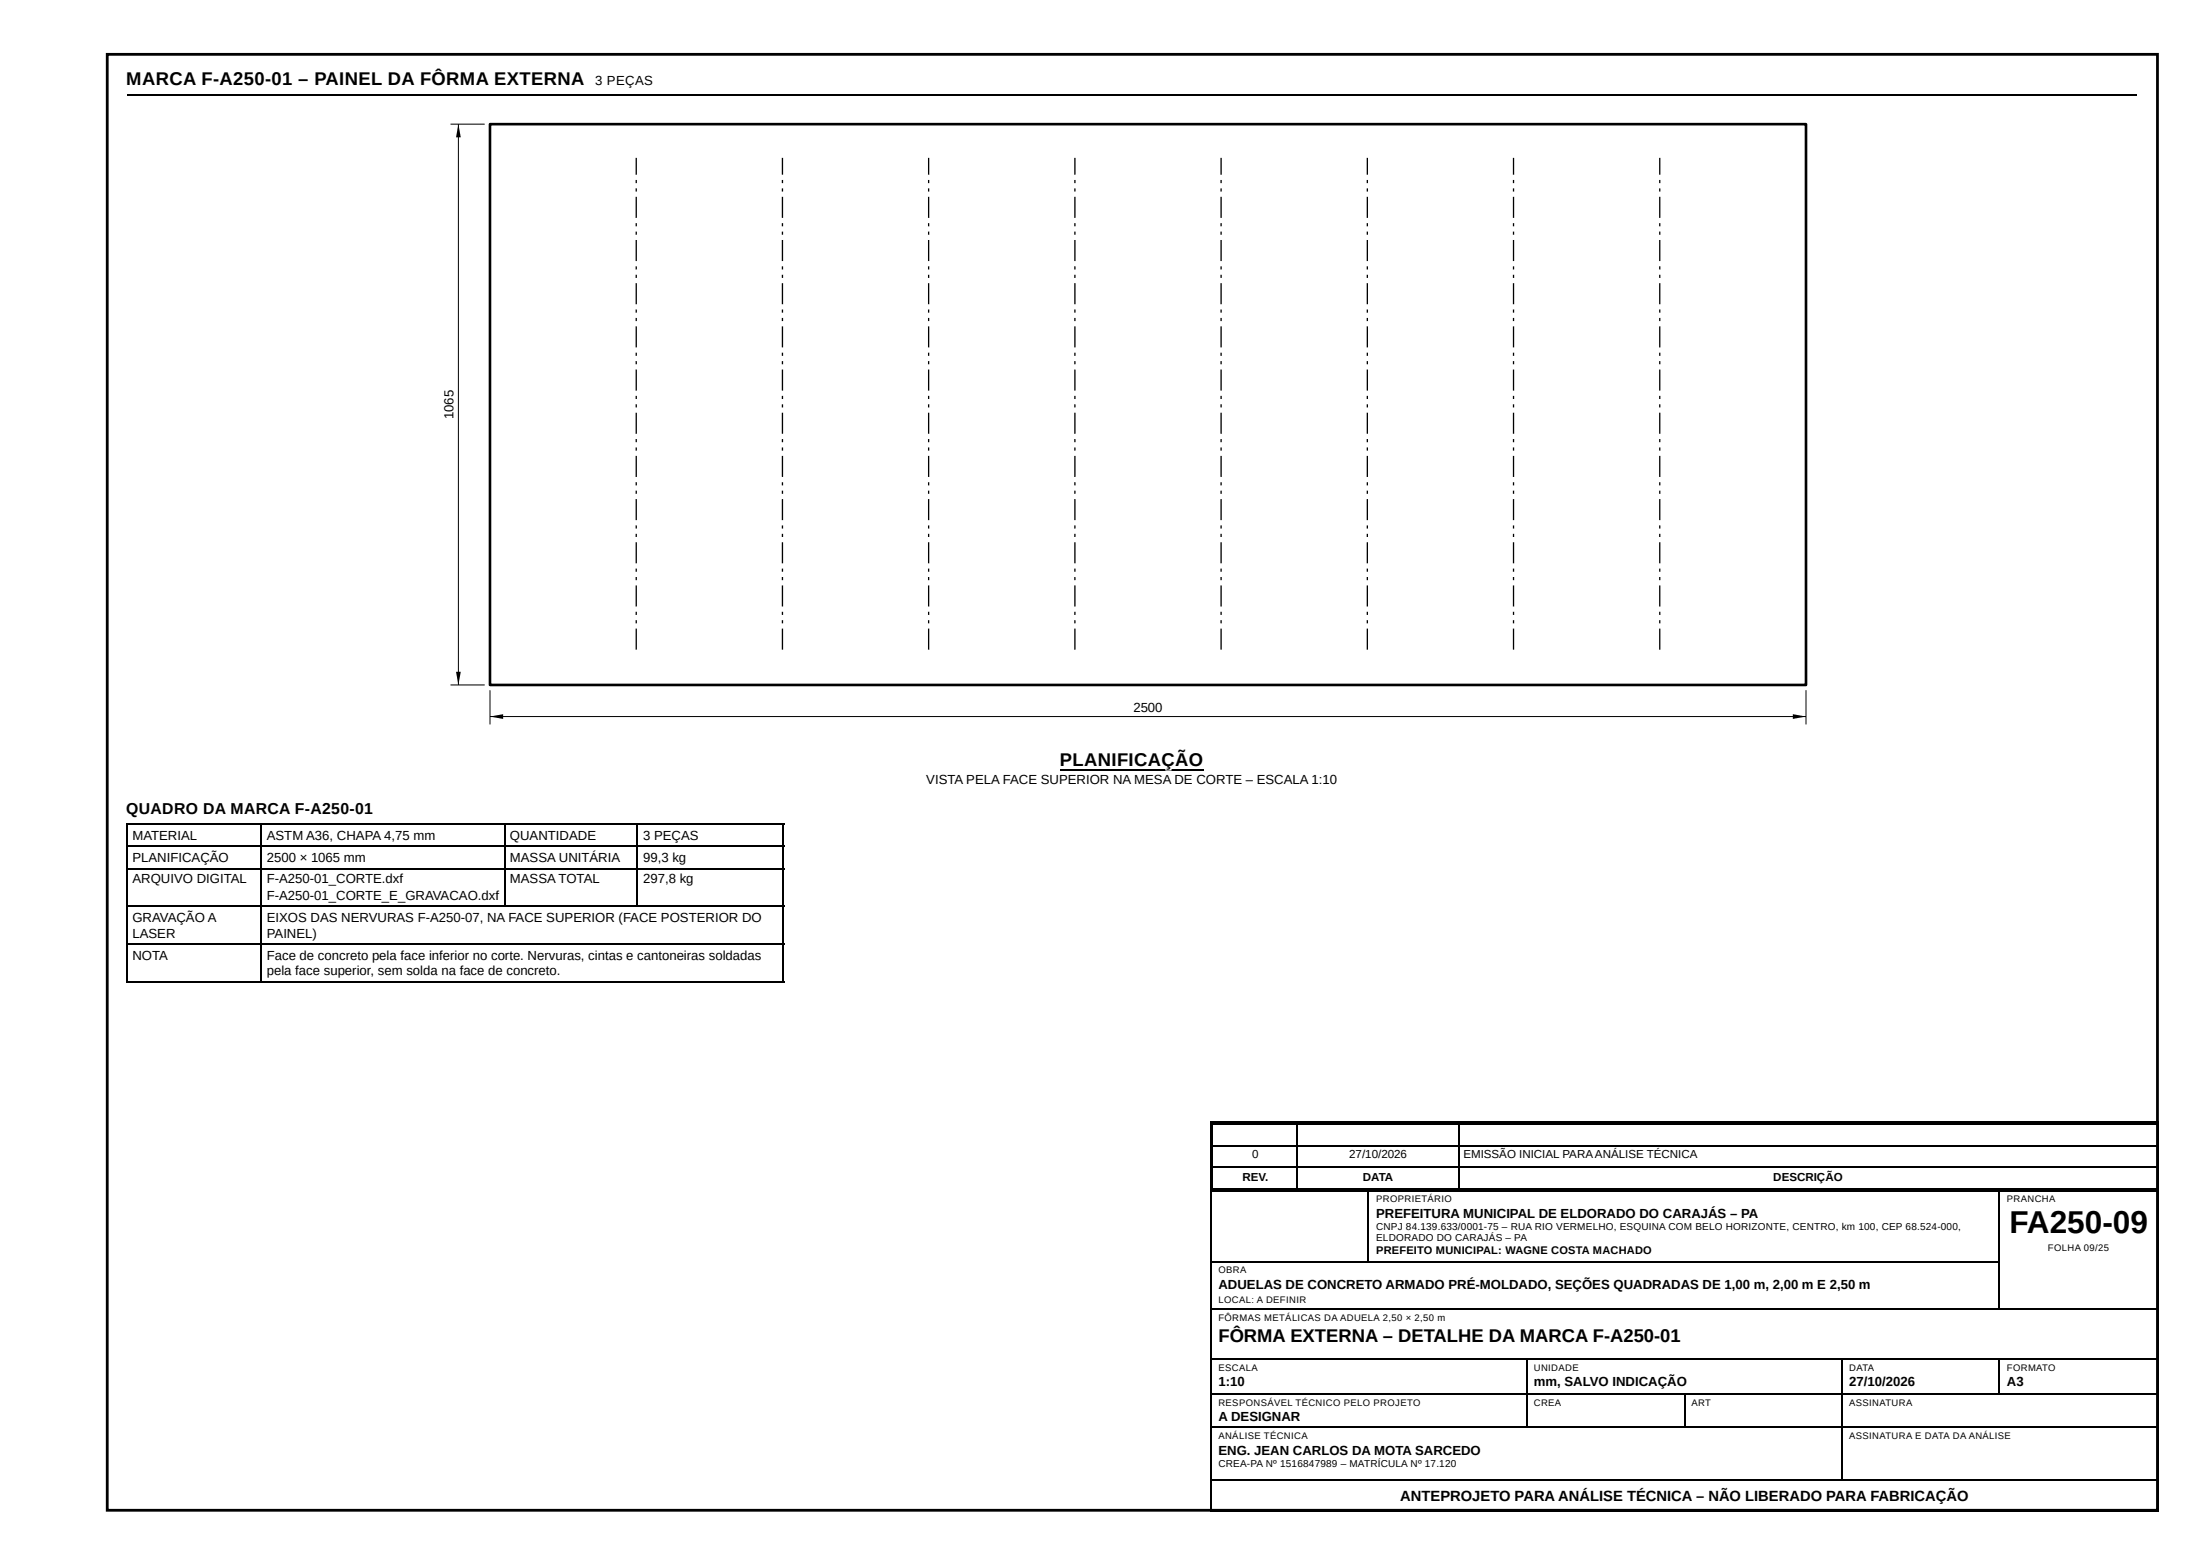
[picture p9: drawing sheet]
<svg xmlns="http://www.w3.org/2000/svg" width="420mm" height="297mm" viewBox="0 0 420 297" stroke-linecap="round" stroke-linejoin="round" font-family="sans-serif">
<defs><g id="words">
<text font-size="6" x="381.7" y="234.2">FA250-09</text>
<g font-size="3.5">
<text x="24" y="16.1">MARCA F-A250-01 – PAINEL DA FÔRMA EXTERNA</text>
<text x="201.4" y="145.5">PLANIFICAÇÃO</text>
<text x="231.5" y="254.8">FÔRMA EXTERNA – DETALHE DA MARCA F-A250-01</text>
</g>
<text font-size="3" x="24" y="154.5">QUADRO DA MARCA F-A250-01</text>
<text font-size="2.8" x="266" y="285">ANTEPROJETO PARA ANÁLISE TÉCNICA – NÃO LIBERADO PARA FABRICAÇÃO</text>
<g font-size="2.5">
<text x="113.1" y="16.1">3 PEÇAS</text>
<text x="176" y="149">VISTA PELA FACE SUPERIOR NA MESA DE CORTE – ESCALA 1:10</text>
<text x="25.2" y="159.5">MATERIAL</text>
<text x="50.7" y="159.5">ASTM A36, CHAPA 4,75 mm</text>
<text x="96.9" y="159.5">QUANTIDADE</text>
<text x="122.2" y="159.5">3 PEÇAS</text>
<text x="25.2" y="163.8">PLANIFICAÇÃO</text>
<text x="25.2" y="167.7">ARQUIVO DIGITAL</text>
<text x="50.7" y="163.8">2500 × 1065 mm</text>
<text x="50.7" y="167.7">F-A250-01_CORTE.dxf</text>
<text x="96.9" y="163.8">MASSA UNITÁRIA</text>
<text x="96.9" y="167.7">MASSA TOTAL</text>
<text x="122.2" y="163.8">99,3 kg</text>
<text x="122.2" y="167.7">297,8 kg</text>
<text x="50.7" y="170.9">F-A250-01_CORTE_E_GRAVACAO.dxf</text>
<text x="25.2" y="175.2">GRAVAÇÃO A</text>
<text x="25.2" y="178.1">LASER</text>
<text x="50.7" y="175.2">EIXOS DAS NERVURAS F-A250-07, NA FACE SUPERIOR (FACE POSTERIOR DO</text>
<text x="50.7" y="178.1">PAINEL)</text>
<text x="25.2" y="182.3">NOTA</text>
<text x="50.7" y="182.3">Face de concreto pela face inferior no corte. Nervuras, cintas e cantoneiras soldadas</text>
<text x="50.7" y="185.2">pela face superior, sem solda na face de concreto.</text>
<text x="261.4" y="231.2">PREFEITURA MUNICIPAL DE ELDORADO DO CARAJÁS – PA</text>
<text x="231.5" y="244.7">ADUELAS DE CONCRETO ARMADO PRÉ-MOLDADO, SEÇÕES QUADRADAS DE 1,00 m, 2,00 m E 2,50 m</text>
<text x="231.5" y="263.3">1:10</text>
<text x="291.4" y="263.3">mm, SALVO INDICAÇÃO</text>
<text x="351.3" y="263.3">27/10/2026</text>
<text x="381.2" y="263.3">A3</text>
<text x="231.5" y="269.9">A DESIGNAR</text>
<text x="231.5" y="276.2">ENG. JEAN CARLOS DA MOTA SARCEDO</text>
</g>
<g font-size="2.5" fill="#fff">
<text x="86.2" y="79.6" transform="rotate(-90 86.2 79.6)">1065</text>
<text x="215.3" y="135.2">2500</text>
</g>
<g font-size="2.2">
<text x="237.9" y="219.9">0</text>
<text x="256.3" y="219.9">27/10/2026</text>
<text x="278" y="219.9">EMISSÃO INICIAL PARAANÁLISE TÉCNICA</text>
<text x="236" y="224.4">REV.</text>
<text x="258.9" y="224.4">DATA</text>
<text x="336.9" y="224.4">DESCRIÇÃO</text>
</g>
<text font-size="2.1" x="261.4" y="238.1">PREFEITO MUNICIPAL: WAGNE COSTA MACHADO</text>
<g font-size="1.9">
<text x="261.4" y="233.6">CNPJ 84.139.633/0001-75 – RUA RIO VERMELHO, ESQUINA COM BELO HORIZONTE, CENTRO, km 100, CEP 68.524-000,</text>
<text x="261.4" y="235.7">ELDORADO DO CARAJÁS – PA</text>
<text x="231.5" y="278.6">CREA-PA Nº 1516847989 – MATRÍCULA Nº 17.120</text>
</g>
<g font-size="1.8">
<text x="261.4" y="228.3">PROPRIETÁRIO</text>
<text x="381.2" y="228.3">PRANCHA</text>
<text x="389" y="237.6">FOLHA 09/25</text>
<text x="231.5" y="241.8">OBRA</text>
<text x="231.5" y="247.4">LOCAL: A DEFINIR</text>
<text x="231.5" y="250.8">FÔRMAS METÁLICAS DA ADUELA 2,50 × 2,50 m</text>
<text x="231.5" y="260.4">ESCALA</text>
<text x="291.4" y="260.4">UNIDADE</text>
<text x="351.3" y="260.4">DATA</text>
<text x="381.2" y="260.4">FORMATO</text>
<text x="231.5" y="267">RESPONSÁVEL TÉCNICO PELO PROJETO</text>
<text x="291.4" y="267">CREA</text>
<text x="321.3" y="267">ART</text>
<text x="351.3" y="267">ASSINATURA</text>
<text x="231.5" y="273.3">ANÁLISE TÉCNICA</text>
<text x="351.3" y="273.3">ASSINATURA E DATA DA ANÁLISE</text>
</g>
</g></defs>
<g fill="none" stroke="#000" stroke-width=".26">
<path d="M24.1 18.1h381.8M24.1 156.5h124.9M24.2 156.4v30.1M49.6 156.4v30.1M95.9 156.4v15.8M121 156.4v15.8M148.8 156.4v30.1M201.4 146.2h27.2M24.1 160.7h124.9M24.1 165h124.9M24.1 172.1h124.9M24.1 179.3h124.9"/>
<path d="M24.1 186.4h124.9M229.9 213.1h180.2M230.1 213v74.1M230.2 213.4h179.9M230.2 217.6h179.9M230.3 213.3v12.7M246.5 213.3v12.7M277.2 213.3v12.7M410 213.3v12.7M229.9 226.1h180.2M230.2 221.6h179.9M230.2 225.8h179.9"/>
<path d="M230.2 239.6h149.7M260 226.2v13.5M379.8 226.2v22.5M410 226.2v60.9M230.2 248.6h179.9M230.2 258.1h179.9M290.1 258.2v13M349.9 258.2v23.1M379.8 258.2v6.6M230.2 264.7h179.9M230.2 271.1h179.9M320 264.8v6.4"/>
<path d="M230.2 281.1h179.9M230.2 286.9h179.9"/>
</g>
<path d="M93.1 23.6h250v106.5h-250z" fill="none" stroke="#000" stroke-width=".5"/>
<g fill="#000">
<path d="M87.1 23.6l.4 2.5h-.9zM86.6 127.6h.9l-.4 2.5zM93.1 136.1l2.5-.5v.9zM340.6 135.6l2.5 .5-2.5 .4z"/>
<path d="M120.7 119.4h.3v4h-.3zM120.7 117.8h.3v.6h-.3zM120.7 116.2h.3v.6h-.3zM120.7 111.2h.3v4h-.3zM120.7 109.6h.3v.6h-.3zM120.7 108h.3v.6h-.3zM120.7 103h.3v4h-.3zM120.7 101.4h.3v.6h-.3zM120.7 99.8h.3v.6h-.3zM120.7 94.8h.3v4h-.3zM120.7 93.2h.3v.6h-.3zM120.7 91.6h.3v.6h-.3zM120.7 86.6h.3v4h-.3zM120.7 85h.3v.6h-.3zM120.7 83.4h.3v.6h-.3zM120.7 78.4h.3v4h-.3zM120.7 76.8h.3v.6h-.3zM120.7 75.2h.3v.6h-.3zM120.7 70.2h.3v4h-.3zM120.7 68.6h.3v.6h-.3zM120.7 67h.3v.6h-.3zM120.7 62h.3v4h-.3zM120.7 60.4h.3v.6h-.3zM120.7 58.8h.3v.6h-.3zM120.7 53.8h.3v4h-.3zM120.7 52.2h.3v.6h-.3zM120.7 50.6h.3v.6h-.3zM120.7 45.6h.3v4h-.3zM120.7 44h.3v.6h-.3zM120.7 42.4h.3v.6h-.3zM120.7 37.4h.3v4h-.3zM120.7 35.8h.3v.6h-.3zM120.7 34.2h.3v.6h-.3zM120.7 30h.3v3.2h-.3z"/>
<path d="M148.5 119.4h.3v4h-.3zM148.5 117.8h.3v.6h-.3zM148.5 116.2h.3v.6h-.3zM148.5 111.2h.3v4h-.3zM148.5 109.6h.3v.6h-.3zM148.5 108h.3v.6h-.3zM148.5 103h.3v4h-.3zM148.5 101.4h.3v.6h-.3zM148.5 99.8h.3v.6h-.3zM148.5 94.8h.3v4h-.3zM148.5 93.2h.3v.6h-.3zM148.5 91.6h.3v.6h-.3zM148.5 86.6h.3v4h-.3zM148.5 85h.3v.6h-.3zM148.5 83.4h.3v.6h-.3zM148.5 78.4h.3v4h-.3zM148.5 76.8h.3v.6h-.3zM148.5 75.2h.3v.6h-.3zM148.5 70.2h.3v4h-.3zM148.5 68.6h.3v.6h-.3zM148.5 67h.3v.6h-.3zM148.5 62h.3v4h-.3zM148.5 60.4h.3v.6h-.3zM148.5 58.8h.3v.6h-.3zM148.5 53.8h.3v4h-.3zM148.5 52.2h.3v.6h-.3zM148.5 50.6h.3v.6h-.3zM148.5 45.6h.3v4h-.3zM148.5 44h.3v.6h-.3zM148.5 42.4h.3v.6h-.3zM148.5 37.4h.3v4h-.3zM148.5 35.8h.3v.6h-.3zM148.5 34.2h.3v.6h-.3zM148.5 30h.3v3.2h-.3z"/>
<path d="M176.3 119.4h.2v4h-.2zM176.3 117.8h.2v.6h-.2zM176.3 116.2h.2v.6h-.2zM176.3 111.2h.2v4h-.2zM176.3 109.6h.2v.6h-.2zM176.3 108h.2v.6h-.2zM176.3 103h.2v4h-.2zM176.3 101.4h.2v.6h-.2zM176.3 99.8h.2v.6h-.2zM176.3 94.8h.2v4h-.2zM176.3 93.2h.2v.6h-.2zM176.3 91.6h.2v.6h-.2zM176.3 86.6h.2v4h-.2zM176.3 85h.2v.6h-.2zM176.3 83.4h.2v.6h-.2zM176.3 78.4h.2v4h-.2zM176.3 76.8h.2v.6h-.2zM176.3 75.2h.2v.6h-.2zM176.3 70.2h.2v4h-.2zM176.3 68.6h.2v.6h-.2zM176.3 67h.2v.6h-.2zM176.3 62h.2v4h-.2zM176.3 60.4h.2v.6h-.2zM176.3 58.8h.2v.6h-.2zM176.3 53.8h.2v4h-.2zM176.3 52.2h.2v.6h-.2zM176.3 50.6h.2v.6h-.2zM176.3 45.6h.2v4h-.2zM176.3 44h.2v.6h-.2zM176.3 42.4h.2v.6h-.2zM176.3 37.4h.2v4h-.2zM176.3 35.8h.2v.6h-.2zM176.3 34.2h.2v.6h-.2zM176.3 30h.2v3.2h-.2z"/>
<path d="M204.1 119.4h.2v4h-.2zM204.1 117.8h.2v.6h-.2zM204.1 116.2h.2v.6h-.2zM204.1 111.2h.2v4h-.2zM204.1 109.6h.2v.6h-.2zM204.1 108h.2v.6h-.2zM204.1 103h.2v4h-.2zM204.1 101.4h.2v.6h-.2zM204.1 99.8h.2v.6h-.2zM204.1 94.8h.2v4h-.2zM204.1 93.2h.2v.6h-.2zM204.1 91.6h.2v.6h-.2zM204.1 86.6h.2v4h-.2zM204.1 85h.2v.6h-.2zM204.1 83.4h.2v.6h-.2zM204.1 78.4h.2v4h-.2zM204.1 76.8h.2v.6h-.2zM204.1 75.2h.2v.6h-.2zM204.1 70.2h.2v4h-.2zM204.1 68.6h.2v.6h-.2zM204.1 67h.2v.6h-.2zM204.1 62h.2v4h-.2zM204.1 60.4h.2v.6h-.2zM204.1 58.8h.2v.6h-.2zM204.1 53.8h.2v4h-.2zM204.1 52.2h.2v.6h-.2zM204.1 50.6h.2v.6h-.2zM204.1 45.6h.2v4h-.2zM204.1 44h.2v.6h-.2zM204.1 42.4h.2v.6h-.2zM204.1 37.4h.2v4h-.2zM204.1 35.8h.2v.6h-.2zM204.1 34.2h.2v.6h-.2zM204.1 30h.2v3.2h-.2z"/>
<path d="M231.8 119.4h.3v4h-.3zM231.8 117.8h.3v.6h-.3zM231.8 116.2h.3v.6h-.3zM231.8 111.2h.3v4h-.3zM231.8 109.6h.3v.6h-.3zM231.8 108h.3v.6h-.3zM231.8 103h.3v4h-.3zM231.8 101.4h.3v.6h-.3zM231.8 99.8h.3v.6h-.3zM231.8 94.8h.3v4h-.3zM231.8 93.2h.3v.6h-.3zM231.8 91.6h.3v.6h-.3zM231.8 86.6h.3v4h-.3zM231.8 85h.3v.6h-.3zM231.8 83.4h.3v.6h-.3zM231.8 78.4h.3v4h-.3zM231.8 76.8h.3v.6h-.3zM231.8 75.2h.3v.6h-.3zM231.8 70.2h.3v4h-.3zM231.8 68.6h.3v.6h-.3zM231.8 67h.3v.6h-.3zM231.8 62h.3v4h-.3zM231.8 60.4h.3v.6h-.3zM231.8 58.8h.3v.6h-.3zM231.8 53.8h.3v4h-.3zM231.8 52.2h.3v.6h-.3zM231.8 50.6h.3v.6h-.3zM231.8 45.6h.3v4h-.3zM231.8 44h.3v.6h-.3zM231.8 42.4h.3v.6h-.3zM231.8 37.4h.3v4h-.3zM231.8 35.8h.3v.6h-.3zM231.8 34.2h.3v.6h-.3zM231.8 30h.3v3.2h-.3z"/>
<path d="M259.6 119.4h.3v4h-.3zM259.6 117.8h.3v.6h-.3zM259.6 116.2h.3v.6h-.3zM259.6 111.2h.3v4h-.3zM259.6 109.6h.3v.6h-.3zM259.6 108h.3v.6h-.3zM259.6 103h.3v4h-.3zM259.6 101.4h.3v.6h-.3zM259.6 99.8h.3v.6h-.3zM259.6 94.8h.3v4h-.3zM259.6 93.2h.3v.6h-.3zM259.6 91.6h.3v.6h-.3zM259.6 86.6h.3v4h-.3zM259.6 85h.3v.6h-.3zM259.6 83.4h.3v.6h-.3zM259.6 78.4h.3v4h-.3zM259.6 76.8h.3v.6h-.3zM259.6 75.2h.3v.6h-.3zM259.6 70.2h.3v4h-.3zM259.6 68.6h.3v.6h-.3zM259.6 67h.3v.6h-.3zM259.6 62h.3v4h-.3zM259.6 60.4h.3v.6h-.3zM259.6 58.8h.3v.6h-.3zM259.6 53.8h.3v4h-.3zM259.6 52.2h.3v.6h-.3zM259.6 50.6h.3v.6h-.3zM259.6 45.6h.3v4h-.3zM259.6 44h.3v.6h-.3zM259.6 42.4h.3v.6h-.3zM259.6 37.4h.3v4h-.3zM259.6 35.8h.3v.6h-.3zM259.6 34.2h.3v.6h-.3zM259.6 30h.3v3.2h-.3z"/>
<path d="M287.4 119.4h.2v4h-.2zM287.4 117.8h.2v.6h-.2zM287.4 116.2h.2v.6h-.2zM287.4 111.2h.2v4h-.2zM287.4 109.6h.2v.6h-.2zM287.4 108h.2v.6h-.2zM287.4 103h.2v4h-.2zM287.4 101.4h.2v.6h-.2zM287.4 99.8h.2v.6h-.2zM287.4 94.8h.2v4h-.2zM287.4 93.2h.2v.6h-.2zM287.4 91.6h.2v.6h-.2zM287.4 86.6h.2v4h-.2zM287.4 85h.2v.6h-.2zM287.4 83.4h.2v.6h-.2zM287.4 78.4h.2v4h-.2zM287.4 76.8h.2v.6h-.2zM287.4 75.2h.2v.6h-.2zM287.4 70.2h.2v4h-.2zM287.4 68.6h.2v.6h-.2zM287.4 67h.2v.6h-.2zM287.4 62h.2v4h-.2zM287.4 60.4h.2v.6h-.2zM287.4 58.8h.2v.6h-.2zM287.4 53.8h.2v4h-.2zM287.4 52.2h.2v.6h-.2zM287.4 50.6h.2v.6h-.2zM287.4 45.6h.2v4h-.2zM287.4 44h.2v.6h-.2zM287.4 42.4h.2v.6h-.2zM287.4 37.4h.2v4h-.2zM287.4 35.8h.2v.6h-.2zM287.4 34.2h.2v.6h-.2zM287.4 30h.2v3.2h-.2z"/>
<path d="M315.2 119.4h.2v4h-.2zM315.2 117.8h.2v.6h-.2zM315.2 116.2h.2v.6h-.2zM315.2 111.2h.2v4h-.2zM315.2 109.6h.2v.6h-.2zM315.2 108h.2v.6h-.2zM315.2 103h.2v4h-.2zM315.2 101.4h.2v.6h-.2zM315.2 99.8h.2v.6h-.2zM315.2 94.8h.2v4h-.2zM315.2 93.2h.2v.6h-.2zM315.2 91.6h.2v.6h-.2zM315.2 86.6h.2v4h-.2zM315.2 85h.2v.6h-.2zM315.2 83.4h.2v.6h-.2zM315.2 78.4h.2v4h-.2zM315.2 76.8h.2v.6h-.2zM315.2 75.2h.2v.6h-.2zM315.2 70.2h.2v4h-.2zM315.2 68.6h.2v.6h-.2zM315.2 67h.2v.6h-.2zM315.2 62h.2v4h-.2zM315.2 60.4h.2v.6h-.2zM315.2 58.8h.2v.6h-.2zM315.2 53.8h.2v4h-.2zM315.2 52.2h.2v.6h-.2zM315.2 50.6h.2v.6h-.2zM315.2 45.6h.2v4h-.2zM315.2 44h.2v.6h-.2zM315.2 42.4h.2v.6h-.2zM315.2 37.4h.2v4h-.2zM315.2 35.8h.2v.6h-.2zM315.2 34.2h.2v.6h-.2zM315.2 30h.2v3.2h-.2z"/>
</g>
<path d="M85.6 23.6h6.5M87.1 23.6v106.5M85.6 130.1h6.5M93.1 131.1v6.5M93.1 136.1h250M343.1 131.1v6.5" fill="none" stroke="#000" stroke-width=".19"/>
<path d="M20.4 10.3h389.4v276.5h-389.4z" fill="none" stroke="#000" stroke-width=".53"/>
<use href="#words"/>
</svg>
